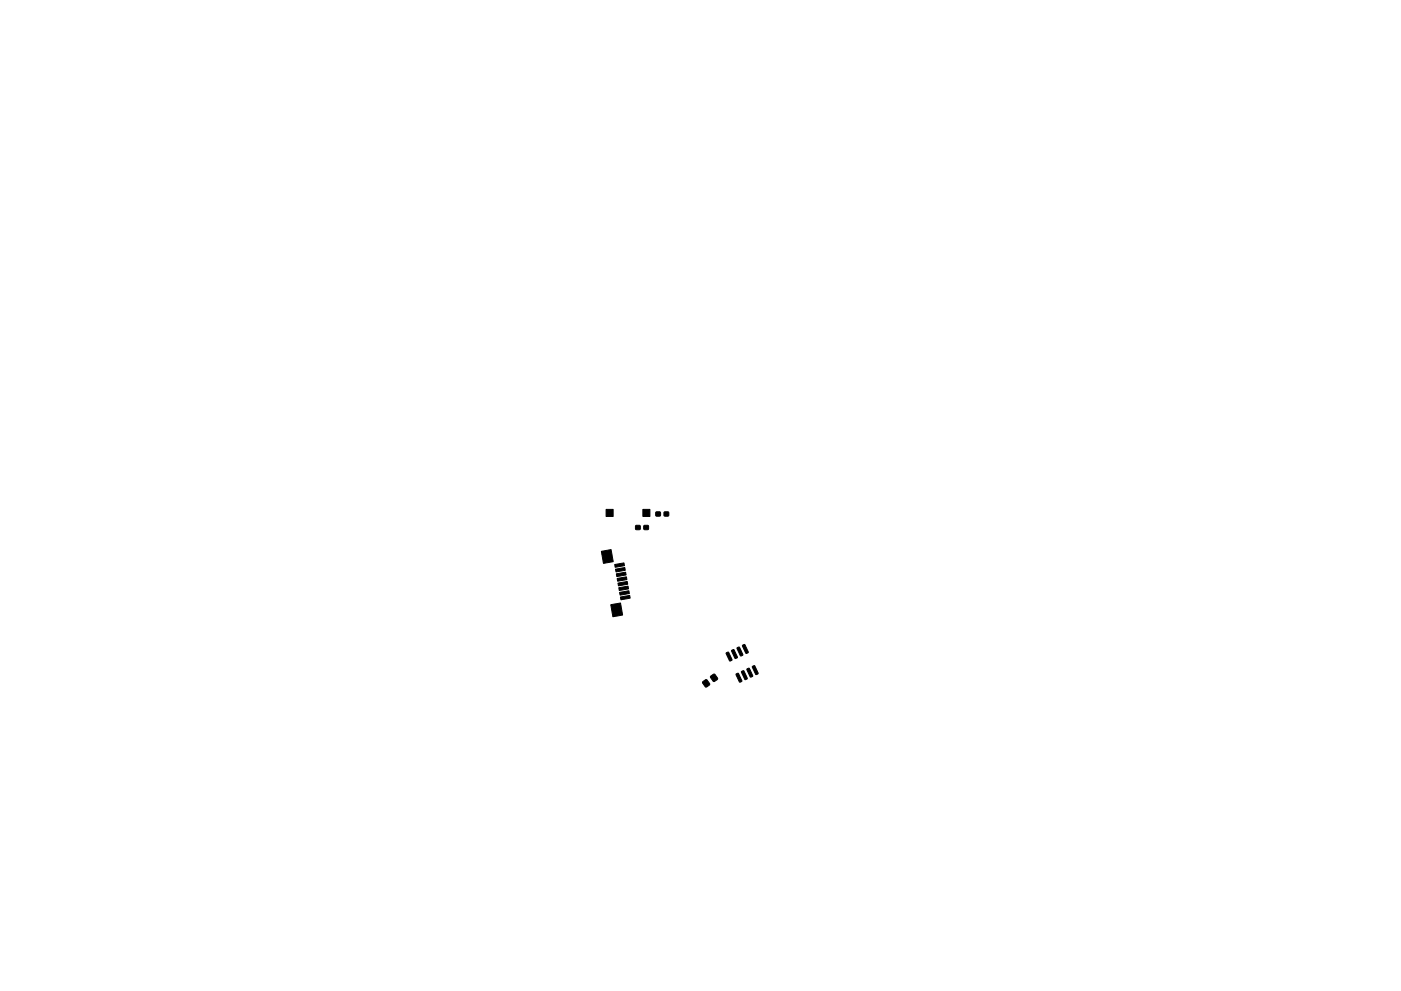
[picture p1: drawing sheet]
<svg xmlns="http://www.w3.org/2000/svg" width="297mm" height="210mm" viewBox="0 0 297 210" stroke-linecap="round" stroke-linejoin="round" font-family="sans-serif">
<g fill="#000" stroke="#000" stroke-width=".21">
<path d="M128.5 108.1h1.5v1.5h-1.5zM127.5 117l2.1-.4 .4 2.6-2.1 .3zM130.3 119.8l2-.4 .1 .6-2 .4zM134.8 111.5h.9v.8h-.9zM136.3 108.1h1.5v1.5h-1.5zM136.5 111.5h.9l.1 .8h-.9zM139.1 108.6h.9v.8l-.9 .1zM140.8 108.6h.9l.1 .8-1 .1zM130.5 120.8l2-.4 .1 .6-2 .3zM130.7 121.7l1.9-.3 .1 .6-1.9 .3zM130.8 122.7l2-.3 .1 .6-2 .3zM131 123.7l2-.3 .1 .6-2 .3z"/>
<path d="M131.2 124.7l2-.3 .1 .5-2 .4zM131.4 125.7l1.9-.4 .1 .6-1.9 .4zM131.5 126.7l2-.4 .1 .6-2 .4zM129.5 128.3l2.1-.4 .4 2.6-2.1 .4zM154 138.5l.5-.1 .7 1.5v.2l-.5 .1zM155.1 138l.5-.1 .7 1.5v.2l-.5 .1zM156.3 137.4l.5-.1 .7 1.6v.1l-.5 .1zM157.4 136.9l.5-.1 .8 1.5-.1 .2-.5 .1zM149 144.6l.8-.4 .7 1.1-.9 .5-.6-.9zM150.7 143.5l.8-.5 .6 1.1-.8 .5-.7-.9zM156.1 143l.5-.1 .7 1.5-.1 .2-.4 .1zM157.2 142.5l.5-.2 .7 1.6v.2h-.5z"/>
<path d="M158.4 141.9l.5-.1 .7 1.5-.1 .2-.4 .1zM159.5 141.4l.5-.1 .7 1.5v.2l-.5 .1z"/>
</g>
</svg>
